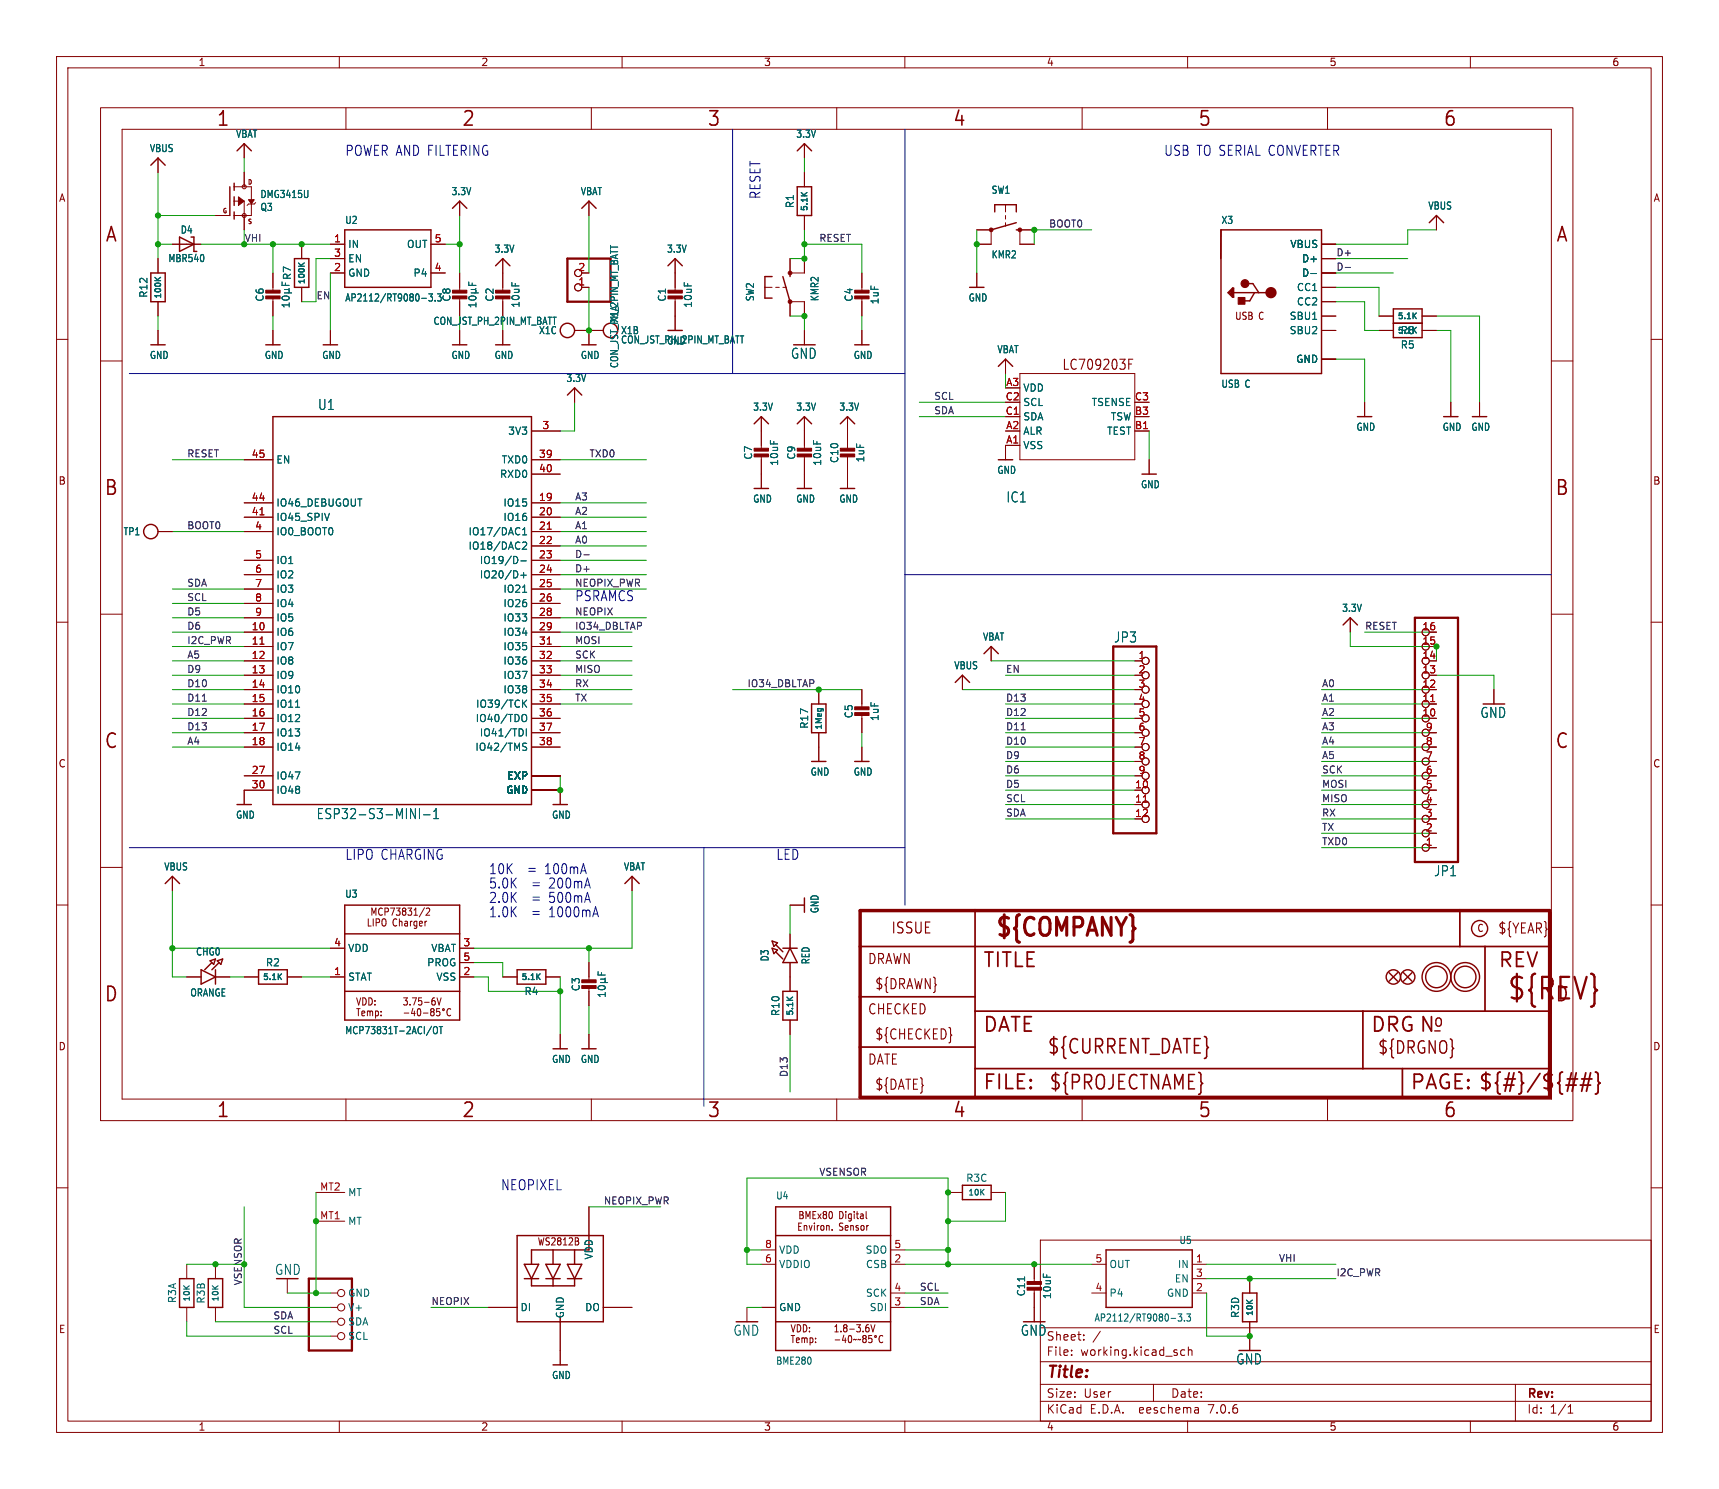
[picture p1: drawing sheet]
<svg xmlns="http://www.w3.org/2000/svg" width="304mm" height="263mm" viewBox="0 0 304 263" stroke-linecap="round" stroke-linejoin="round" font-family="sans-serif">
<defs><g id="words">
<text font-size="5.3" fill="#840000" x="266.4" y="177.3">${REV}</text>
<text font-size="4.4" fill="#840000" x="175.7" y="166.3">${COMPANY}</text>
<g font-size="3.5" fill="#840000">
<text x="38.2" y="22.7">1</text>
<text x="81.6" y="22.7">2</text>
<text x="125" y="22.7">3</text>
<text x="168.4" y="22.7">4</text>
<text x="211.8" y="22.7">5</text>
<text x="255.1" y="22.7">6</text>
<text x="18.5" y="43.1">A</text>
<text x="275" y="43.1">A</text>
<text x="18.3" y="87.9">B</text>
<text x="274.9" y="87.9">B</text>
<text x="18.3" y="132.7">C</text>
<text x="274.9" y="132.7">C</text>
<text x="173.7" y="171.4">TITLE</text>
<text x="264.8" y="171.4">REV</text>
<text x="18.3" y="177.4">D</text>
<text x="274.9" y="177.4">D</text>
<text x="173.7" y="182.9">DATE</text>
<text x="242.3" y="182.9">DRG N</text>
<text x="185.1" y="186.7">${CURRENT_DATE}</text>
<text x="38.2" y="197.9">1</text>
<text x="81.6" y="197.9">2</text>
<text x="125" y="197.9">3</text>
<text x="168.4" y="197.9">4</text>
<text x="173.7" y="193">FILE:</text>
<text x="185.4" y="193">${PROJECTNAME}</text>
<text x="211.8" y="197.9">5</text>
<text x="249.3" y="193">PAGE: ${#}/${##}</text>
<text x="255.1" y="197.9">6</text>
</g>
<g font-size="3" fill="#840000">
<text x="253.4" y="181.9">o</text>
<text x="243.5" y="186.6">${DRGNO}</text>
</g>
<text font-size="2.8" fill="#840000" x="185" y="244.1">Title:</text>
<text font-size="2.7" fill="#840000" x="157.5" y="165.3">ISSUE</text>
<g font-size="2.5" fill="#0000c2">
<text x="61" y="27.7">POWER AND FILTERING</text>
<text x="205.7" y="27.7">USB TO SERIAL CONVERTER</text>
<text x="134.6" y="35.3" transform="rotate(-90 134.6 35.3)">RESET</text>
<text x="101.6" y="106.4">PSRAMCS</text>
<text x="61" y="152.2">LIPO CHARGING</text>
<text x="86.4" y="154.7">10K</text>
<text x="93.4" y="154.7">=</text>
<text x="96.5" y="154.7">100mA</text>
<text x="137.2" y="152.2">LED</text>
<text x="86.4" y="157.2">5.0K</text>
<text x="86.4" y="159.8">2.0K</text>
<text x="94.1" y="157.2">=</text>
<text x="94.1" y="159.8">=</text>
<text x="97.3" y="157.2">200mA</text>
<text x="97.3" y="159.8">500mA</text>
<text x="86.4" y="162.3">1.0K</text>
<text x="94.1" y="162.3">=</text>
<text x="97.3" y="162.3">1000mA</text>
<text x="88.5" y="210.6">NEOPIXEL</text>
</g>
<g font-size="2.5" fill="#006464">
<text x="139.8" y="63.6">GND</text>
<text x="56.1" y="72.7">U1</text>
<text x="177.9" y="89">IC1</text>
<text x="196.9" y="113.8">JP3</text>
<text x="261.7" y="127.1">GND</text>
<text x="55.9" y="145">ESP32-S3-MINI-1</text>
<text x="253.5" y="155.1">JP1</text>
<text x="48.5" y="225.6">GND</text>
<text x="129.6" y="236.4">GND</text>
<text x="180.4" y="236.4">GND</text>
<text x="218.5" y="241.4">GND</text>
</g>
<g font-size="2.5" fill="#840000">
<text x="187.7" y="65.6">LC709203F</text>
<text x="264.8" y="165.3">${YEAR}</text>
<text x="153.4" y="170.7">DRAWN</text>
<text x="153.4" y="179.6">CHECKED</text>
<text x="154.6" y="175.2">${DRAWN}</text>
<text x="154.6" y="184">${CHECKED}</text>
<text x="153.4" y="188.5">DATE</text>
<text x="154.6" y="192.9">${DATE}</text>
</g>
<g font-size="2.1" fill="#840000">
<text x="185" y="239.9">File:</text>
<text x="185" y="237.2">Sheet:</text>
<text x="191" y="239.9">working.kicad_sch</text>
<text x="185" y="250.1">KiCad</text>
<text x="185" y="247.3">Size:</text>
<text x="191.6" y="247.3">User</text>
<text x="192.7" y="250.1">E.D.A.</text>
<text x="201.6" y="250.1">eeschema</text>
<text x="207" y="247.3">Date:</text>
<text x="213.9" y="250.1">7.0.6</text>
<text x="270" y="247.5">Rev:</text>
<text x="270" y="250.1">Id:</text>
<text x="274" y="250.1">1/1</text>
</g>
<g font-size="1.8" fill="#840000">
<text x="35" y="11.9">1</text>
<text x="85" y="11.9">2</text>
<text x="135" y="11.9">3</text>
<text x="185" y="11.9">4</text>
<text x="235" y="11.9">5</text>
<text x="285" y="11.9">6</text>
<text x="10.3" y="35.9">A</text>
<text x="292.3" y="35.9">A</text>
<text x="218.3" y="56.7">USB C</text>
<text x="10.3" y="85.9">B</text>
<text x="292.2" y="85.9">B</text>
<text x="10.3" y="135.9">C</text>
<text x="292.2" y="135.9">C</text>
<text x="64.7" y="164">LIPO Charger</text>
<text x="65.4" y="162.1">MCP73831/2</text>
<text x="261.1" y="165">C</text>
<text x="62.8" y="179.9">Temp:</text>
<text x="62.8" y="178">VDD:</text>
<text x="71.1" y="178">3.75-6V</text>
<text x="10.3" y="185.9">D</text>
<text x="292.2" y="185.9">D</text>
<text x="95" y="220.4">WS2812B</text>
<text x="10.3" y="235.9">E</text>
<text x="139.7" y="237.7">Temp:</text>
<text x="139.7" y="235.8">VDD:</text>
<text x="147.3" y="235.8">1.8-3.6V</text>
<text x="292.3" y="235.9">E</text>
<text x="35" y="253.1">1</text>
<text x="85" y="253.1">2</text>
<text x="135" y="253.1">3</text>
<text x="185" y="253.1">4</text>
<text x="235" y="253.1">5</text>
<text x="285" y="253.1">6</text>
</g>
<g font-size="1.8" fill="#006464">
<text x="26.4" y="27.1">VBUS</text>
<text x="41.6" y="24.6">VBAT</text>
<text x="140.7" y="24.6">3.3V</text>
<text x="45.9" y="35.2">DMG3415U</text>
<text x="79.7" y="34.7">3.3V</text>
<text x="102.6" y="34.7">VBAT</text>
<text x="175.2" y="34.5">SW1</text>
<text x="31.8" y="41.5">D4</text>
<text x="45.9" y="37.5">Q3</text>
<text x="60.9" y="39.8">U2</text>
<text x="140.6" y="36.9" transform="rotate(-90 140.6 36.9)">R1</text>
<text x="215.9" y="39.8">X3</text>
<text x="252.4" y="37.3">VBUS</text>
<text x="29.7" y="46.5">MBR540</text>
<text x="61.5" y="44">IN</text>
<text x="61.5" y="46.6">EN</text>
<text x="71.9" y="44">OUT</text>
<text x="87.3" y="44.9">3.3V</text>
<text x="117.8" y="44.9">3.3V</text>
<text x="175.2" y="45.9">KMR2</text>
<text x="228.1" y="44">VBUS</text>
<text x="230.1" y="46.6">D+</text>
<text x="26.3" y="52.7" transform="rotate(-90 26.3 52.7)">R12</text>
<text x="46.8" y="53.4" transform="rotate(-90 46.8 53.4)">C6</text>
<text x="51.7" y="49.6" transform="rotate(-90 51.7 49.6)">R7</text>
<text x="60.9" y="53.5">AP2112/RT9080-3.3</text>
<text x="61.5" y="49.1">GND</text>
<text x="73" y="49.1">P4</text>
<text x="79.9" y="53.4" transform="rotate(-90 79.9 53.4)">C8</text>
<text x="87.5" y="53.4" transform="rotate(-90 87.5 53.4)">C2</text>
<text x="118" y="53.4" transform="rotate(-90 118 53.4)">C1</text>
<text x="133.5" y="53.4" transform="rotate(-90 133.5 53.4)">SW2</text>
<text x="144.9" y="53.4" transform="rotate(-90 144.9 53.4)">KMR2</text>
<text x="151" y="53.4" transform="rotate(-90 151 53.4)">C4</text>
<text x="155.6" y="53.9" transform="rotate(-90 155.6 53.9)">1uF</text>
<text x="171.2" y="53.5">GND</text>
<text x="229.2" y="51.7">CC1</text>
<text x="230.1" y="49.1">D-</text>
<text x="76.5" y="57.6">CON_JST_PH_2PIN_MT_BATT</text>
<text x="92.1" y="54.5" transform="rotate(-90 92.1 54.5)">10uF</text>
<text x="95.2" y="59.3">X1C</text>
<text x="109.5" y="57.2" transform="rotate(-90 109.5 57.2)">X1A</text>
<text x="109.7" y="59.3">X1B</text>
<text x="122.5" y="54.5" transform="rotate(-90 122.5 54.5)">10uF</text>
<text x="227.9" y="56.7">SBU1</text>
<text x="227.9" y="59.3">SBU2</text>
<text x="229.2" y="54.2">CC2</text>
<text x="247.6" y="59.3">R8</text>
<text x="26.4" y="63.7">GND</text>
<text x="46.7" y="63.7">GND</text>
<text x="56.9" y="63.7">GND</text>
<text x="79.7" y="63.7">GND</text>
<text x="87.3" y="63.7">GND</text>
<text x="102.6" y="63.7">GND</text>
<text x="109.5" y="65.2" transform="rotate(-90 109.5 65.2)">CON_JST_PH_2PIN_MT_BATT</text>
<text x="109.7" y="60.9">CON_JST_PH_2PIN_MT_BATT</text>
<text x="117.8" y="61.1">GND</text>
<text x="150.8" y="63.7">GND</text>
<text x="176.2" y="62.7">VBAT</text>
<text x="229.1" y="64.4">GND</text>
<text x="247.6" y="61.8">R5</text>
<text x="100" y="67.7">3.3V</text>
<text x="180.8" y="69.4">VDD</text>
<text x="180.8" y="72">SCL</text>
<text x="192.9" y="72">TSENSE</text>
<text x="215.9" y="68.7">USB C</text>
<text x="89.8" y="77.1">3V3</text>
<text x="133.1" y="72.8">3.3V</text>
<text x="140.7" y="72.8">3.3V</text>
<text x="148.3" y="72.8">3.3V</text>
<text x="180.8" y="77.1">ALR</text>
<text x="180.8" y="74.5">SDA</text>
<text x="195.7" y="77.1">TEST</text>
<text x="196.3" y="74.5">TSW</text>
<text x="239.7" y="76.4">GND</text>
<text x="255" y="76.4">GND</text>
<text x="260.1" y="76.4">GND</text>
<text x="48.8" y="82.1">EN</text>
<text x="88.6" y="82.1">TXD0</text>
<text x="133.2" y="81.4" transform="rotate(-90 133.2 81.4)">C7</text>
<text x="137.8" y="82.5" transform="rotate(-90 137.8 82.5)">10uF</text>
<text x="140.8" y="81.4" transform="rotate(-90 140.8 81.4)">C9</text>
<text x="145.4" y="82.5" transform="rotate(-90 145.4 82.5)">10uF</text>
<text x="148.4" y="82" transform="rotate(-90 148.4 82)">C10</text>
<text x="153" y="81.9" transform="rotate(-90 153 81.9)">1uF</text>
<text x="176.2" y="84">GND</text>
<text x="180.8" y="79.6">VSS</text>
<text x="48.8" y="89.8">IO46_DEBUGOUT</text>
<text x="88.3" y="84.7">RXD0</text>
<text x="88.9" y="89.8">IO15</text>
<text x="133.1" y="89.1">GND</text>
<text x="140.7" y="89.1">GND</text>
<text x="148.3" y="89.1">GND</text>
<text x="201.6" y="86.5">GND</text>
<text x="21.7" y="94.8">TP1</text>
<text x="48.8" y="94.8">IO0_BOOT0</text>
<text x="48.8" y="92.3">IO45_SPIV</text>
<text x="82.7" y="94.8">IO17/DAC1</text>
<text x="88.9" y="92.3">IO16</text>
<text x="48.8" y="99.9">IO1</text>
<text x="82.7" y="97.4">IO18/DAC2</text>
<text x="84.7" y="99.9">IO19/D-</text>
<text x="48.8" y="102.5">IO2</text>
<text x="48.8" y="105">IO3</text>
<text x="48.8" y="107.5">IO4</text>
<text x="84.7" y="102.5">IO20/D+</text>
<text x="88.9" y="105">IO21</text>
<text x="88.9" y="107.5">IO26</text>
<text x="48.8" y="112.6">IO6</text>
<text x="48.8" y="110.1">IO5</text>
<text x="88.9" y="110.1">IO33</text>
<text x="88.9" y="112.6">IO34</text>
<text x="173.7" y="113.5">VBAT</text>
<text x="237.2" y="108.4">3.3V</text>
<text x="48.8" y="115.2">IO7</text>
<text x="48.8" y="117.7">IO8</text>
<text x="88.9" y="115.2">IO35</text>
<text x="88.9" y="117.7">IO36</text>
<text x="168.6" y="118.5">VBUS</text>
<text x="48.8" y="120.2">IO9</text>
<text x="48.8" y="122.8">IO10</text>
<text x="48.8" y="125.3">IO11</text>
<text x="84.1" y="125.3">IO39/TCK</text>
<text x="88.9" y="120.2">IO37</text>
<text x="88.9" y="122.8">IO38</text>
<text x="48.8" y="127.9">IO12</text>
<text x="48.8" y="130.4">IO13</text>
<text x="84" y="127.9">IO40/TDO</text>
<text x="84.7" y="130.4">IO41/TDI</text>
<text x="143.1" y="128.9" transform="rotate(-90 143.1 128.9)">R17</text>
<text x="151" y="127.1" transform="rotate(-90 151 127.1)">C5</text>
<text x="155.6" y="127.6" transform="rotate(-90 155.6 127.6)">1uF</text>
<text x="48.8" y="132.9">IO14</text>
<text x="84" y="132.9">IO42/TMS</text>
<text x="143.2" y="137.3">GND</text>
<text x="150.8" y="137.3">GND</text>
<text x="48.8" y="138">IO47</text>
<text x="48.8" y="140.6">IO48</text>
<text x="89.4" y="140.6">GND</text>
<text x="89.6" y="138">EXP</text>
<text x="41.6" y="144.9">GND</text>
<text x="97.5" y="144.9">GND</text>
<text x="28.9" y="154.1">VBUS</text>
<text x="110.2" y="154.1">VBAT</text>
<text x="60.9" y="158.9">U3</text>
<text x="144.9" y="161.6" transform="rotate(-90 144.9 161.6)">GND</text>
<text x="34.6" y="169.1">CHG0</text>
<text x="46.9" y="171">R2</text>
<text x="61.5" y="173.6">STAT</text>
<text x="61.5" y="168.5">VDD</text>
<text x="75.4" y="171">PROG</text>
<text x="76.2" y="168.5">VBAT</text>
<text x="77.1" y="173.6">VSS</text>
<text x="136.1" y="170.1" transform="rotate(-90 136.1 170.1)">D3</text>
<text x="143.4" y="170.6" transform="rotate(-90 143.4 170.6)">RED</text>
<text x="33.5" y="176.4">ORANGE</text>
<text x="92.6" y="176.1">R4</text>
<text x="102.7" y="175.4" transform="rotate(-90 102.7 175.4)">C3</text>
<text x="138" y="179.7" transform="rotate(-90 138 179.7)">R10</text>
<text x="60.9" y="183">MCP73831T-2ACI/OT</text>
<text x="97.5" y="188.1">GND</text>
<text x="102.6" y="188.1">GND</text>
<text x="170.7" y="209.1">R3C</text>
<text x="61.5" y="211.7">MT</text>
<text x="137.1" y="212.3">U4</text>
<text x="61.5" y="216.8">MT</text>
<text x="137.7" y="221.8">VDD</text>
<text x="153" y="221.8">SDO</text>
<text x="208.4" y="220.1">U5</text>
<text x="105" y="222.8" transform="rotate(-90 105 222.8)">VDD</text>
<text x="137.7" y="224.4">VDDIO</text>
<text x="153" y="224.4">CSB</text>
<text x="196.1" y="224.4">OUT</text>
<text x="207.6" y="226.9">EN</text>
<text x="208.2" y="224.4">IN</text>
<text x="31.3" y="230.5" transform="rotate(-90 31.3 230.5)">R3A</text>
<text x="36.4" y="230.6" transform="rotate(-90 36.4 230.6)">R3B</text>
<text x="61.5" y="229.5">GND</text>
<text x="61.5" y="232">V+</text>
<text x="91.9" y="232">DI</text>
<text x="99.9" y="233.2" transform="rotate(-90 99.9 233.2)">GND</text>
<text x="103.4" y="232">DO</text>
<text x="137.7" y="232">GND</text>
<text x="153" y="229.5">SCK</text>
<text x="153.7" y="232">SDI</text>
<text x="181.5" y="229.3" transform="rotate(-90 181.5 229.3)">C11</text>
<text x="186" y="229.8" transform="rotate(-90 186 229.8)">10uF</text>
<text x="193.4" y="233.8">AP2112/RT9080-3.3</text>
<text x="196.1" y="229.5">P4</text>
<text x="206.2" y="229.5">GND</text>
<text x="219.3" y="233.1" transform="rotate(-90 219.3 233.1)">R3D</text>
<text x="61.5" y="234.5">SDA</text>
<text x="61.5" y="237.1">SCL</text>
<text x="97.5" y="244">GND</text>
<text x="137.1" y="241.5">BME280</text>
</g>
<g font-size="1.8" fill="#a90000">
<text x="59" y="42.9">1</text>
<text x="59" y="45.5">3</text>
<text x="76.8" y="42.9">5</text>
<text x="59" y="48">2</text>
<text x="76.8" y="48">4</text>
<text x="102.2" y="50.5">1</text>
<text x="102.2" y="48">2</text>
<text x="177.7" y="70.9">C2</text>
<text x="177.8" y="68.3">A3</text>
<text x="200.6" y="70.9">C3</text>
<text x="95.8" y="75.9">3</text>
<text x="177.7" y="73.4">C1</text>
<text x="177.8" y="75.9">A2</text>
<text x="200.6" y="75.9">B1</text>
<text x="200.6" y="73.4">B3</text>
<text x="44.4" y="81">45</text>
<text x="95.2" y="81">39</text>
<text x="95.2" y="83.6">40</text>
<text x="177.8" y="78.5">A1</text>
<text x="44.4" y="88.6">44</text>
<text x="95.2" y="88.6">19</text>
<text x="44.4" y="91.2">41</text>
<text x="45" y="93.7">4</text>
<text x="95.2" y="91.2">20</text>
<text x="95.2" y="93.7">21</text>
<text x="45" y="98.8">5</text>
<text x="45" y="101.3">6</text>
<text x="95.2" y="96.3">22</text>
<text x="95.2" y="98.8">23</text>
<text x="95.2" y="101.3">24</text>
<text x="45" y="103.9">7</text>
<text x="45" y="106.4">8</text>
<text x="95.2" y="103.9">25</text>
<text x="95.2" y="106.4">26</text>
<text x="44.4" y="111.5">10</text>
<text x="45" y="109">9</text>
<text x="95.2" y="109">28</text>
<text x="95.2" y="111.5">29</text>
<text x="251.4" y="111.5">16</text>
<text x="44.4" y="114">11</text>
<text x="44.4" y="116.6">12</text>
<text x="44.4" y="119.1">13</text>
<text x="95.2" y="114">31</text>
<text x="95.2" y="116.6">32</text>
<text x="95.2" y="119.1">33</text>
<text x="201.2" y="116.6">1</text>
<text x="201.2" y="119.1">2</text>
<text x="251.4" y="119.1">13</text>
<text x="251.4" y="116.6">14</text>
<text x="251.4" y="114">15</text>
<text x="44.4" y="121.7">14</text>
<text x="44.4" y="124.2">15</text>
<text x="95.2" y="121.7">34</text>
<text x="95.2" y="124.2">35</text>
<text x="201.2" y="121.7">3</text>
<text x="201.2" y="124.2">4</text>
<text x="251.4" y="124.2">11</text>
<text x="251.4" y="121.7">12</text>
<text x="44.4" y="126.7">16</text>
<text x="44.4" y="129.3">17</text>
<text x="44.4" y="131.8">18</text>
<text x="95.2" y="126.7">36</text>
<text x="95.2" y="129.3">37</text>
<text x="95.2" y="131.8">38</text>
<text x="201.2" y="126.7">5</text>
<text x="201.2" y="129.3">6</text>
<text x="201.2" y="131.8">7</text>
<text x="251.4" y="126.7">10</text>
<text x="252" y="131.8">8</text>
<text x="252" y="129.3">9</text>
<text x="44.4" y="136.9">27</text>
<text x="201.2" y="134.4">8</text>
<text x="201.2" y="136.9">9</text>
<text x="252" y="136.9">6</text>
<text x="252" y="134.4">7</text>
<text x="44.4" y="139.4">30</text>
<text x="200.6" y="139.4">10</text>
<text x="200.6" y="142">11</text>
<text x="252" y="142">4</text>
<text x="252" y="139.4">5</text>
<text x="200.6" y="144.5">12</text>
<text x="252" y="149.6">1</text>
<text x="252" y="147.1">2</text>
<text x="252" y="144.5">3</text>
<text x="59" y="167.4">4</text>
<text x="81.8" y="167.4">3</text>
<text x="59" y="172.5">1</text>
<text x="81.8" y="172.5">2</text>
<text x="81.8" y="169.9">5</text>
<text x="56.5" y="210.6">MT2</text>
<text x="56.5" y="215.6">MT1</text>
<text x="135.2" y="220.7">8</text>
<text x="158" y="220.7">5</text>
<text x="135.2" y="223.3">6</text>
<text x="158" y="223.3">2</text>
<text x="193.6" y="223.3">5</text>
<text x="211.4" y="223.3">1</text>
<text x="211.4" y="225.8">3</text>
<text x="158" y="230.9">3</text>
<text x="158" y="228.3">4</text>
<text x="193.6" y="228.3">4</text>
<text x="211.4" y="228.3">2</text>
</g>
<g font-size="1.7" fill="#0f0f0f">
<text x="185.4" y="40.3">BOOT0</text>
<text x="43.2" y="42.8">VHI</text>
<text x="144.8" y="42.8">RESET</text>
<text x="236.2" y="45.4">D+</text>
<text x="236.2" y="47.9">D-</text>
<text x="55.9" y="53">EN</text>
<text x="165.1" y="70.8">SCL</text>
<text x="165.1" y="73.3">SDA</text>
<text x="33" y="80.9">RESET</text>
<text x="104.1" y="80.9">TXD0</text>
<text x="101.6" y="88.6">A3</text>
<text x="33" y="93.6">BOOT0</text>
<text x="101.6" y="93.6">A1</text>
<text x="101.6" y="91.1">A2</text>
<text x="101.6" y="101.3">D+</text>
<text x="101.6" y="96.2">A0</text>
<text x="101.6" y="98.7">D-</text>
<text x="33" y="103.8">SDA</text>
<text x="33" y="106.3">SCL</text>
<text x="33" y="114">I2C_PWR</text>
<text x="33" y="111.4">D6</text>
<text x="33" y="108.9">D5</text>
<text x="101.6" y="111.4">IO34_DBLTAP</text>
<text x="101.6" y="108.9">NEOPIX</text>
<text x="101.6" y="114">MOSI</text>
<text x="241.3" y="111.4">RESET</text>
<text x="33" y="116.5">A5</text>
<text x="33" y="119">D9</text>
<text x="101.6" y="116.5">SCK</text>
<text x="101.6" y="119">MISO</text>
<text x="177.8" y="119">EN</text>
<text x="33" y="121.6">D10</text>
<text x="33" y="124.1">D11</text>
<text x="101.6" y="121.6">RX</text>
<text x="101.6" y="124.1">TX</text>
<text x="132.1" y="121.6">IO34_DBLTAP</text>
<text x="177.8" y="124.1">D13</text>
<text x="233.7" y="121.6">A0</text>
<text x="233.7" y="124.1">A1</text>
<text x="33" y="129.2">D13</text>
<text x="33" y="131.7">A4</text>
<text x="33" y="126.7">D12</text>
<text x="177.8" y="126.7">D12</text>
<text x="177.8" y="131.7">D10</text>
<text x="177.8" y="129.2">D11</text>
<text x="233.7" y="131.7">A4</text>
<text x="233.7" y="129.2">A3</text>
<text x="233.7" y="126.7">A2</text>
<text x="177.8" y="136.8">D6</text>
<text x="177.8" y="134.3">D9</text>
<text x="233.7" y="134.3">A5</text>
<text x="233.7" y="136.8">SCK</text>
<text x="177.8" y="139.4">D5</text>
<text x="177.8" y="141.9">SCL</text>
<text x="233.7" y="141.9">MISO</text>
<text x="233.7" y="139.4">MOSI</text>
<text x="177.8" y="144.4">SDA</text>
<text x="233.7" y="147">TX</text>
<text x="233.7" y="144.4">RX</text>
<text x="233.7" y="149.5">TXD0</text>
<text x="139.4" y="190.5" transform="rotate(-90 139.4 190.5)">D13</text>
<text x="144.8" y="207.9">VSENSOR</text>
<text x="106.7" y="213">NEOPIX_PWR</text>
<text x="42.8" y="227.3" transform="rotate(-90 42.8 227.3)">VSENSOR</text>
<text x="226.1" y="223.2">VHI</text>
<text x="236.2" y="225.7">I2C_PWR</text>
<text x="48.3" y="233.3">SDA</text>
<text x="76.2" y="230.8">NEOPIX</text>
<text x="162.6" y="230.8">SDA</text>
<text x="162.6" y="228.3">SCL</text>
<text x="48.3" y="235.9">SCL</text>
</g>
<text font-size="1.7" fill="#0000c2" x="101.6" y="103.8">NEOPIX_PWR</text>
<g font-size="1.4" fill="#006464">
<text x="143.1" y="37.5" transform="rotate(-90 143.1 37.5)">5.1K</text>
<text x="28.8" y="53" transform="rotate(-90 28.8 53)">100K</text>
<text x="54.2" y="50.4" transform="rotate(-90 54.2 50.4)">100K</text>
<text x="247" y="59.2">5.1K</text>
<text x="247" y="56.7">5.1K</text>
<text x="145.6" y="129.2" transform="rotate(-90 145.6 129.2)">1Meg</text>
<text x="46.3" y="173.5">5.1K</text>
<text x="92.1" y="173.5">5.1K</text>
<text x="140.5" y="179.7" transform="rotate(-90 140.5 179.7)">5.1K</text>
<text x="171" y="211.6">10K</text>
<text x="33.8" y="230.3" transform="rotate(-90 33.8 230.3)">10K</text>
<text x="38.9" y="230.3" transform="rotate(-90 38.9 230.3)">10K</text>
<text x="221.8" y="232.8" transform="rotate(-90 221.8 232.8)">10K</text>
</g>
<g font-size="1.1" fill="#840000">
<text x="43.7" y="32.8">D</text>
<text x="39.3" y="37.9">G</text>
<text x="43.7" y="39.8">S</text>
</g>
</g></defs>
<g fill="none" stroke="#840000" stroke-width=".18">
<path d="M10 10h284v243.2h-284zM12 12h280v239.2h-280zM17.8 19.1h260.3v179h-260.3zM60 10v2M61.2 19.1v3.8M104.6 19.1v3.8M110 10v2M148 19.1v3.8M160 10v2M191.3 19.1v3.8M210 10v2M234.7 19.1v3.8"/>
<path d="M260 10v2M21.6 22.9h252.7v171.4h-252.7zM27.9 27.9v2.6M38.1 38.1h2.5M41.4 33h3v5.1h-3M41.4 35.6h1.8v5M43.2 25.4v2.5M43.2 30.5v2.5M45.2 35.8l-.2 .3h-1.1l-.2 .2M81.3 35.6v2.5M104.1 35.6v2.5M142.2 25.4v2.5"/>
<path d="M142.2 30.5v2.5M142.2 38.1v2.5M177.8 36.2v1.3M177.8 38.1v.6M177.8 39.4v.6M254 38.1v2.5M10 60h2M27.9 45.7v2.6M27.9 53.3v2.6M27.9 58.4v2.6M30.5 43.2h5.1M48.3 48.3v3.3"/>
<path d="M48.3 52.6v3.3M48.3 58.4v2.6M53.3 43.2v2.5M53.3 50.8v2.5M58.4 48.3h2.6M58.4 58.4v2.6M58.4 43.2h2.6M58.4 45.7h2.6M76.2 48.3h2.5M76.2 43.2h2.5M81.3 48.3v3.3M81.3 52.6v3.3"/>
<path d="M81.3 58.4v2.6M88.9 45.7v5.9M88.9 52.6v3.3M88.9 58.4v2.6M101.6 58.4h5.1M102.9 50.8h1.2M102.9 48.3h1.2M104.1 58.4v2.6M119.4 45.7v5.9M119.4 52.6v5.8M135.3 50.8h1.2M137.2 50.8h.6"/>
<path d="M138.4 50.8h.7M139.7 55.9v-2.6h2.5v2.6M139.7 45.7v2.6h2.5v-2.6M142.2 58.4v2.6M152.4 48.3v3.3M152.4 52.6v3.3M152.4 58.4v2.6M172.7 40.6h2.6v2.6h-2.6M172.7 48.3v2.5M182.9 40.6h-2.6v2.6h2.6M233.7 58.4h2.5M233.7 53.3h2.5"/>
<path d="M233.7 50.8h2.5M233.7 48.3h2.5M233.7 43.2h2.5M233.7 45.7h2.5M233.7 55.9h2.5M243.8 58.4h2.6M243.8 55.9h2.6M251.5 58.4h2.5M251.5 55.9h2.5M292 60h2M17.8 63.8h3.8M94 76.2h5.1"/>
<path d="M101.6 68.6v2.5M134.6 73.7v5.8M142.2 73.7v5.8M149.9 73.7v5.8M177.8 73.7h2.5M177.8 63.5v2.5M180.3 66h20.4v15.3h-20.4zM180.3 78.7h-2.5v2.6M200.7 76.2h2.5M233.7 63.5h2.5M241.3 71.1v2.6M256.5 71.1v2.6"/>
<path d="M261.6 71.1v2.6M274.3 63.8h3.8M27.9 94h2.6M43.2 94h5.1M43.2 88.9h5.1M43.2 91.4h5.1M43.2 99.1h5.1M43.2 81.3h5.1M94 94h5.1M94 88.9h5.1M94 91.4h5.1M94 96.5h5.1"/>
<path d="M94 99.1h5.1M94 81.3h5.1M94 83.8h5.1M134.6 80.5v5.9M142.2 80.5v5.9M149.9 80.5v5.9M203.2 81.3v2.5M10 110h2M17.8 108.6h3.8M43.2 111.8h5.1M43.2 114.3h5.1M43.2 116.8h5.1"/>
<path d="M43.2 119.4h5.1M43.2 101.6h5.1M43.2 104.1h5.1M43.2 106.7h5.1M43.2 109.2h5.1M94 111.8h5.1M94 114.3h5.1M94 116.8h5.1M94 119.4h5.1M94 101.6h5.1M94 104.1h5.1M94 106.7h5.1"/>
<path d="M94 109.2h5.1M170.2 119.4v2.5M175.3 114.3v2.5M200.7 116.8h1.2M238.8 109.2v2.6M252.7 111.8h1.3M252.7 114.3h1.3M252.7 116.8h1.3M252.7 119.4h1.3M274.3 108.6h3.8M292 110h2M43.2 121.9h5.1"/>
<path d="M43.2 124.5h5.1M43.2 127h5.1M43.2 129.5h5.1M43.2 132.1h5.1M43.2 137.2h5.1M48.3 139.7h-5.1v2.5M94 139.7h5.1v2.5M94 121.9h5.1M94 124.5h5.1M94 127h5.1M94 129.5h5.1M94 132.1h5.1"/>
<path d="M94 137.2h5.1M144.8 121.9v2.6M144.8 129.5v5.1M152.4 121.9v3.3M152.4 126.2v3.3M152.4 132.1v2.5M200.7 121.9h1.2M200.7 127h1.2M200.7 129.5h1.2M200.7 132.1h1.2M200.7 137.2h1.2M200.7 134.6h1.2"/>
<path d="M252.7 139.7h1.3M252.7 121.9h1.3M252.7 124.5h1.3M252.7 127h1.3M252.7 129.5h1.3M252.7 132.1h1.3M252.7 137.2h1.3M252.7 134.6h1.3M264.2 121.9v2.6M10 160h2M17.8 153.4h3.8M30.5 154.9v2.6"/>
<path d="M111.8 154.9v2.6M252.7 149.9h1.3M252.7 147.3h1.3M252.7 144.8h1.3M252.7 142.2h1.3M274.3 153.4h3.8M292 160h2M33 172.7h2.6M38.1 172.7h2.5M43.2 172.7h2.5M50.8 172.7h2.5M58.4 172.7h2.6"/>
<path d="M58.4 167.6h2.6M71.5 179.1h.8M73 178.3l-.2 .9h.6M73.3 178.7v.9M73.8 178.6v.5l.2 .5 .4-.3v-.7M74.9 179.1h.8M75.1 160.5l-1 1.6M75.4 160.7l.4-.2 .2 .4-.7 .9h.7M76.1 178.6l.3 .3M76.4 178.9l-.3 .2 .1 .4 .2 .1 .3-.1 .1-.2-.1-.3-.1-.1M76.4 178.9h.2M76.8 178.6l-.2 .3"/>
<path d="M76.9 177v.6M77.3 176.4l.3 1.3 .4-1.3M77.7 178.3h-.5v.6l.1-.1 .4 .1v.6l-.1 .1-.4-.1M79.7 178.4h-.1a.62 .62 0 0 0-.6 .5 .62 .62 0 0 0 .4 .7l.3-.1M81.3 172.7h2.5M81.3 167.6h2.5M81.3 170.2h2.5M88.9 172.7h2.5M96.5 172.7h2.6M104.1 170.2v3.3M104.1 174.5v3.3M139.7 165.1v2.5"/>
<path d="M139.7 170.2v5.1M139.7 160h2.5M61.2 194.3v3.8M99.1 182.9v2.5M104.1 182.9v2.5M104.6 194.3v3.8M139.7 180.3v2.6M148 194.3v3.8M191.3 194.3v3.8M234.7 194.3v3.8M10 210h2M55.9 210.8h5.1"/>
<path d="M55.9 215.9h5.1M102.3 219.6v.4M104.1 213.4v5M141.2 216.8h.4M141.4 214.2h.4l.2 .2-.2 .4 .2 .1 .1 .3-.3 .3h-.4zM141.4 214.8h.4M141.7 216.2h-.5v1.3h.5M142.2 216.7v.8M142.2 216.8l.2-.1h.2l.1 .8M142.5 215.5v-1.3l.4 .9 .3-.9v1.3M143.1 216.7l.2 .8 .3-.8M143.7 214.8h.4"/>
<path d="M144 216.2v.2M144 216.7v.8M144.3 214.2h-.6v1.3h.6M144.5 216.7v.8M144.6 214.6l.6 .9M144.8 216.7l-.3 .2M145.2 214.6l-.6 .9M145.2 216.7h.3l.2 .2v.4l-.2 .2-.3-.1-.1-.1zM145.8 214.7l-.3 .3 .1 .3 .2 .2 .3-.1 .1-.2-.1-.3-.1-.2M145.8 214.7l-.3-.2 .3-.3h.2l.2 .2-.2 .3M145.8 214.7h.2M146.2 216.7v.8"/>
<path d="M146.2 216.8l.1-.1h.3v.8M146.7 214.2h.1a.72 .72 0 0 1 0 1.3 .94 .94 0 0 1-.1-1.3zM147.1 217.4v.1M148.5 214.2a.64 .64 0 0 1 .6 .6 .64 .64 0 0 1-.6 .7zM149 216.3l-.4-.1-.1 .2v.3l.4 .3 .1 .3-.2 .2-.4-.1M149.5 217.1l.5-.1-.1-.3h-.3l-.1 .1v.6h.4M149.6 214.2v.1M149.6 214.6v.9M150.4 216.8l.2-.1h.2l.1 .8M150.4 216.7v.8M150.5 214.7l-.3-.1-.2 .3 .1 .5h.4M150.5 214.6v1l-.2 .3-.2-.1"/>
<path d="M151 214.2v.1M151 214.6v.9M151.4 214.6h.4M151.6 214.2v1.1l.2 .2M151.8 216.7h-.3l-.1 .1v.2l.4 .1v.3h-.4M152.2 214.7h.4v.8M152.3 216.7h.3l.2 .2v.4l-.2 .2-.3-.1-.1-.1zM152.6 214.9l-.3 .1-.2 .2 .2 .3 .3-.1M153.2 214.2v1.1l.1 .2M153.3 216.7v.8M153.6 216.7l-.3 .2M167.6 210.8h2.6"/>
<path d="M175.3 210.8h2.5M184 219.2h108v32h-108zM292 210h2M33 223.5v2.6M33 231.1v2.6M38.1 223.5v2.6M38.1 231.1v2.6M50.8 226.1v2.5M58.4 228.6h1.3M58.4 231.1h1.3M58.4 233.7h1.3M58.4 236.2h1.3"/>
<path d="M86.4 231.1h5M99.1 233.7v7.6M106.7 231.1h5.1M132.1 231.1v2.6M134.6 223.5h2.6M134.6 231.1h2.6M134.6 221h2.6M147.7 236.9h.8M149.2 236l-.2 1h.6M149.5 236.5v.9M150 236.3v.6l.2 .5 .4-.3v-.8M151.4 236.8l-.5 .1"/>
<path d="M152.2 236.8l-.5 .1M152.6 236.3l.2 .3M152.8 236.6l-.2 .3v.2l.2 .3 .3-.1 .1-.2v-.2l-.2-.3M152.8 236.6h.2M153.2 236.3l-.2 .3M153.4 234.2h.2M153.5 234.7l.2 .2v.3l-.2 .3M154 234.2l.4 1.3 .3-1.3M154.1 236.1h-.5v.6l.1-.1h.4v.7l-.1 .1-.4-.1M156.1 236.2a.62 .62 0 0 0-.7 .5 .62 .62 0 0 0 .4 .7l.3-.1M157.5 223.5h2.5M157.5 228.6h2.5"/>
<path d="M157.5 231.1h2.5M157.5 221h2.5M182.9 223.5v3.3M182.9 227.8v5.9M184 234.7h108M189.5 239.5v.1M189.5 238.7v.1M191.6 236.8v.1M191.6 236v.1M193 223.5h2.6M193 228.6h2.6M194.6 235.4l-1.3 1.9"/>
<path d="M209.5 238.7l-.4-.1-.3 .3v.4l.1 .3h.6M210.1 238.8l.2-.2 .4 .1 .1 .9M210.1 238.1v1.5M210.8 223.5h2.6M210.8 228.6h2.6M210.8 226.1h2.6M221 226.1v2.5M221 233.7v5.1M60 251.2v2M110 251.2v2M160 251.2v2M184 247.7h108"/>
<path d="M184 244.7h108M184 240.7h108M204 244.7v3M210 251.2v2M211.8 248.9l.1 .9M211.9 249.8h-.1M211.9 249.2l-.1 .1M260 251.2v2M268 244.7v6.5M277.3 249.8h.8M277.3 248.8l.4-.5v1.5"/>
<circle cx="43.2" cy="38.1" r=".36"/>
<circle cx="43.2" cy="33" r=".36"/>
<circle cx="102.2" cy="50.8" r=".63"/>
<circle cx="102.2" cy="48.3" r=".63"/>
<circle cx="202.6" cy="116.8" r=".63"/>
<circle cx="202.6" cy="119.4" r=".63"/>
<circle cx="252.1" cy="114.3" r=".63"/>
<circle cx="252.1" cy="119.4" r=".63"/>
<circle cx="252.1" cy="116.8" r=".63"/>
<circle cx="252.1" cy="111.8" r=".63"/>
<circle cx="202.6" cy="124.5" r=".63"/>
<circle cx="202.6" cy="132.1" r=".63"/>
<circle cx="202.6" cy="134.6" r=".63"/>
<circle cx="202.6" cy="127" r=".63"/>
<circle cx="202.6" cy="121.9" r=".63"/>
<circle cx="202.6" cy="139.7" r=".63"/>
<circle cx="202.6" cy="129.5" r=".63"/>
<circle cx="202.6" cy="137.2" r=".63"/>
<circle cx="252.1" cy="139.7" r=".63"/>
<circle cx="252.1" cy="132.1" r=".63"/>
<circle cx="252.1" cy="134.6" r=".63"/>
<circle cx="252.1" cy="129.5" r=".63"/>
<circle cx="252.1" cy="137.2" r=".63"/>
<circle cx="252.1" cy="124.5" r=".63"/>
<circle cx="252.1" cy="127" r=".63"/>
<circle cx="252.1" cy="121.9" r=".63"/>
<circle cx="202.6" cy="142.2" r=".63"/>
<circle cx="202.6" cy="144.8" r=".63"/>
<circle cx="252.1" cy="142.2" r=".63"/>
<circle cx="252.1" cy="147.3" r=".63"/>
<circle cx="252.1" cy="149.9" r=".63"/>
<circle cx="252.1" cy="144.8" r=".63"/>
<circle cx="78.4" cy="178.5" r=".17"/>
<circle cx="60.3" cy="236.2" r=".63"/>
<circle cx="60.3" cy="233.7" r=".63"/>
<circle cx="60.3" cy="228.6" r=".63"/>
<circle cx="60.3" cy="231.1" r=".63"/>
<circle cx="154.8" cy="236.3" r=".17"/>
</g>
<g fill="none" stroke="#840000" stroke-width=".25">
<path d="M26.7 29.2l1.2-1.3 1.3 1.3M40.6 33v5.1M41.4 32.4v1.3M41.4 34.8v1.5M41.4 37.5v1.2M41.9 26.7l1.3-1.3 1.2 1.3M80 36.8l1.3-1.2 1.2 1.2M102.9 36.8l1.2-1.2 1.3 1.2M141 33h2.5v5.1h-2.5zM141 26.7l1.2-1.3 1.3 1.3M175.9 37.5v-1.3h3.8v1.3M179.7 39.4l-4.4 1.2"/>
<path d="M252.7 39.4l1.3-1.3 1.3 1.3M26.7 48.3h2.5v5h-2.5zM31.7 41.9l2.6 1.3-2.6 1.3zM34.3 41.9v2.6h.5M52.1 45.7h2.5v5.1h-2.5zM61 40.6h15.2v10.2h-15.2zM87.6 47l1.3-1.3 1.3 1.3M118.1 47l1.3-1.3 1.2 1.3M118.1 58.4h2.5M136.5 48.9h-1.2v3.8h1.2M138.4 48.9l1.3 4.4M139.7 48.3v.6"/>
<path d="M171.4 50.8h2.6M179.7 40.6h.6M215.9 40.6h17.8v25.4h-17.8zM215.9 40.6v5.1M217.3 51.7l.4-.4v.8l-.2-.2v-.2M217.9 50.9h.2v1.6h-.2l-.8-.8zM217.9 50.9v1.4M218.1 51.7h6.6M220.5 50.1h1l1.1 1.6M221.8 51.7l-.8 1.5h-1.2M246.4 54.6h5.1v5.1h-5.1zM246.4 57.2h5.1"/>
<path d="M26.7 61h2.5M47 61h2.5M48.3 73.7h45.7v68.5h-45.7zM57.1 61h2.6M80 61h2.5M87.6 61h2.6M100.3 69.9l1.3-1.3 1.3 1.3M102.9 61h2.5M133.3 74.9l1.3-1.2 1.3 1.2M141 74.9l1.2-1.2 1.3 1.2M148.6 74.9l1.3-1.2 1.2 1.2M151.1 61h2.6"/>
<path d="M176.5 64.8l1.3-1.3 1.3 1.3M240 73.7h2.6M255.3 73.7h2.5M260.3 73.7h2.6M133.3 86.4h2.6M141 86.4h2.5M148.6 86.4h2.5M176.5 81.3h2.6M201.9 83.8h2.6M174 115.6l1.3-1.3 1.2 1.3M237.5 110.5l1.3-1.3 1.2 1.3M143.5 124.5h2.5v5h-2.5z"/>
<path d="M143.5 134.6h2.5M151.1 134.6h2.6M168.9 120.7l1.3-1.3 1.2 1.3M29.2 156.2l1.3-1.3 1.2 1.3M41.9 142.2h2.5M97.8 142.2h2.5M110.5 156.2l1.3-1.3 1.2 1.3M142.2 158.8v2.5M35.6 171.5l2.5 1.2-2.5 1.3zM37.1 169.9l1-.4-.3 1zM37.5 170.2l-1.3 1.3M38.1 171.5v2.5"/>
<path d="M38.4 169.9l1-.4-.3 1zM38.7 170.2l-1.2 1.3M45.7 171.5h5.1v2.5h-5.1zM61 160h20.3v20.3h-20.3zM61 175.3h20.3M61 165.1h20.3M91.4 171.5h5.1v2.5h-5.1zM136.5 167.6l1 .4-.7 .6zM136.5 166.4l1 .3-.7 .6zM137.2 168.3l1.2 1.2M137.2 167l1.2 1.3M138.4 175.3h2.6v5h-2.6z"/>
<path d="M138.4 167.6h2.6M139.7 167.6l1.3 2.6h-2.6zM245.6 172l1.5 1.5M247.1 172l-1.5 1.5M248.2 172l1.5 1.5M249.7 172l-1.5 1.5M97.8 185.4h2.5M102.9 185.4h2.5M91.4 218.4h15.3v15.3h-15.3zM104.1 218.4v2.6h-10.1v2.5M137.2 213.4h20.3v25.4h-20.3zM137.2 218.4h20.3"/>
<path d="M170.2 209.6h5.1v2.5h-5.1zM31.7 226.1h2.6v5h-2.6zM36.8 226.1h2.6v5h-2.6zM92.7 226.1h2.5M92.7 223.5h2.5l-1.2 2.6zM94 226.1v1.2h7.6v-1.2M96.5 226.1h2.6M96.5 223.5h2.6l-1.3 2.6zM97.8 221v2.5M97.8 226.1v1.2M100.3 226.1h2.6M100.3 223.5h2.6l-1.3 2.6z"/>
<path d="M101.6 221v2.5M137.2 233.7h20.3M195.6 221h15.2v10.1h-15.2zM219.7 228.6h2.5v5.1h-2.5zM97.8 241.3h2.5"/>
<circle cx="100.3" cy="58.4" r="1.27"/>
<circle cx="107.9" cy="58.4" r="1.27"/>
<circle cx="26.7" cy="94" r="1.27"/>
<circle cx="246.4" cy="172.7" r="1.27"/>
<circle cx="248.9" cy="172.7" r="1.27"/>
<circle cx="254" cy="172.7" r="2.54"/>
<circle cx="254" cy="172.7" r="1.9"/>
<circle cx="259.1" cy="172.7" r="2.54"/>
<circle cx="259.1" cy="172.7" r="1.9"/>
<circle cx="261.6" cy="164.2" r="1.42"/>
</g>
<g fill="none" stroke="#006464" stroke-width=".18">
<path d="M54.4 33.7l-.1 1.2M49.9 49.9v.6h1.2M49.9 52.5a.75 .75 0 0 1 1.2 .3 .72 .72 0 0 1-1.2-.2zM50.3 51.8h1.3M50.3 51.2h.7M50.5 50v.5M51 51.2l.1 .2v.2l-.1 .2M51.1 53.5v.8M51.1 53.9h-1.2l.3 .4M51.1 51l-.1 .2M74.6 52.7h.8M75.8 52h.7l-.4 .4 .3 .2v.5l-.1 .1-.5-.1"/>
<path d="M76.9 53.1v.1M77.3 52h.7l-.3 .4 .3 .2M77.3 53.1l.2 .1 .5-.1M82.9 49.9v.6h1.3M83 52.5a.75 .75 0 0 1 1.2 .3 .72 .72 0 0 1-1.3-.2zM83.3 51.8h1.3M83.3 51.2h.7M83.5 50v.5M84 51.2l.2 .2v.2l-.2 .2M84.2 53.9h-1.3l.4 .4M84.2 53.5v.8M84.2 51l-.2 .2"/>
<path d="M231.8 48.4h1M58.2 90.7l-.4 1.3M91.4 98.6l.2 .3-.2 .6M92.1 99.2h1M92.4 94.6h.7M92.4 93.7l.4-.4v1.3M92.4 96l.5-.2 .2 .4-.8 .9h.8M92.1 101.7h1M92.4 104.7h.7M92.6 101.2v1M52.3 125h.7M92.3 128.9l.2 .5-.2 .7"/>
<path d="M92.5 131.9l.5 .2 .1 .3-.2 .3-.5-.1M92.5 131.5h.6M92.6 126.3a.43 .43 0 0 1 .5 .4v.5a.43 .43 0 0 1-.5 .4M92.6 124.3l.5 .7M93.1 128.8v1.3M93.1 123.8l-.7 .7M72.6 143l.9 1.7v-1.7M74.2 143v1.7M74.9 144.1h1.1M76.7 144.7h.9M76.7 143.5l.4-.5v1.7M105.7 171.8v.6h1.3"/>
<path d="M105.9 174.4a.69 .69 0 0 1 1.1 .3 .72 .72 0 0 1-1.3-.1zM106.2 173.7h1.2M106.2 173.1h.6M106.4 172v.4M106.8 173.1l.2 .2v.2l-.2 .2M107 175.5v.7M107 175.8h-1.3l.4 .4M107 172.9l-.2 .2M76.3 181.4l-.9 1.7M76.8 181.6l.3-.1 .2 .2v.6l-.2 .5-.4-.2-.1-.7zM77.7 181.5h.6M78 181.5v1.3"/>
<path d="M181.2 225.7v.8M207.1 233.1h.8M208.3 232.3h.7l-.4 .5 .3 .1v.5l-.1 .2-.5-.2M209.4 233.4v.2M209.9 232.3h.6l-.3 .5 .3 .1v.5l-.2 .2-.4-.2"/>
</g>
<g fill="#840000" stroke="#840000" stroke-width=".18">
<path d="M87.6 52.3h2.6v.5h-2.6z"/>
<path d="M87.6 51.3h2.6v.5h-2.6z"/>
<path d="M42.2 34.8l1 .8-1 .7z"/>
<path d="M43.9 35.3h1.1l-.6 .8z"/>
<path d="M118.1 52.3h2.5v.5h-2.5z"/>
<path d="M118.1 51.3h2.5v.5h-2.5z"/>
<path d="M151.1 52.3h2.6v.5h-2.6z"/>
<path d="M151.1 51.3h2.6v.5h-2.6z"/>
<path d="M181.6 227.6h2.5v.5h-2.5z"/>
<path d="M181.6 226.6h2.5v.5h-2.5z"/>
<path d="M47 52.3h2.5v.5h-2.5z"/>
<path d="M47 51.3h2.5v.5h-2.5z"/>
<path d="M80 52.3h2.5v.5h-2.5z"/>
<path d="M80 51.3h2.5v.5h-2.5z"/>
<path d="M102.9 174.2h2.5v.6h-2.5z"/>
<path d="M102.9 173.2h2.5v.5h-2.5z"/>
<path d="M218.9 52.6h1.2v1.2h-1.2z"/>
<path d="M151.1 126h2.6v.5h-2.6z"/>
<path d="M151.1 125h2.6v.5h-2.6z"/>
<path d="M141 80.3h2.5v.5h-2.5z"/>
<path d="M141 79.2h2.5v.6h-2.5z"/>
<path d="M148.6 80.3h2.5v.5h-2.5z"/>
<path d="M148.6 79.2h2.5v.6h-2.5z"/>
<path d="M133.3 80.3h2.6v.5h-2.6z"/>
<path d="M133.3 79.2h2.6v.6h-2.6z"/>
<circle cx="139.7" cy="53.3" r=".33"/>
<circle cx="139.7" cy="48.3" r=".33"/>
<circle cx="220.1" cy="50.1" r=".7"/>
<circle cx="175.3" cy="40.6" r=".33"/>
<circle cx="180.3" cy="40.6" r=".33"/>
</g>
<path d="M46 91h.7M96.8 93.6h.7M46 113.9h.7M96.8 113.9h.7M253 124h.7M202.2 141.8h.7" fill="none" stroke="#a90000" stroke-width=".18"/>
<path d="M100.3 45.7h7.6v7.6h-7.6zM196.8 114.3h7.7v33h-7.7zM250.2 109.2h7.6v43.2h-7.6zM54.6 226.1h7.6v12.7h-7.6z" fill="none" stroke="#840000" stroke-width=".41"/>
<path d="M199.6 64.4h.5M200.3 63.5h-.7v1.8M168.2 182.9l.1 .1-.1 .1" fill="none" stroke="#840000" stroke-width=".19"/>
<path d="M27.4 49l.6 .6M28.4 49l-.6 .5M52.8 46.5l.6 .6M53.8 46.5l-.6 .4" fill="none" stroke="#006464" stroke-width=".2"/>
<path d="M152.1 161h121.9v33h-121.9z" fill="none" stroke="#840000" stroke-width=".61"/>
<path d="M152.1 176.2h20.3M152.1 167.3h121.9M172.4 161v33M172.4 178.8h101.6M241 178.8v10.1M258.1 161v6.3M262.6 167.3v11.5M152.1 185.1h20.3M172.4 188.9h101.6M248 188.9v5.1" fill="none" stroke="#840000" stroke-width=".3"/>
<path d="M276.9 191.8h1.8M277.1 190.8h1.9M278.7 189.7l-.7 3.2M279.4 191.8h1.9M279.7 190.8h1.8M280.4 189.7l-.7 3.2M281.3 189.7l-.8 3.2M282.1 189.5l.4 .2 .1 .2v1.2l.3 .4-.3 .3v1.2l-.1 .3-.4 .1" fill="none" stroke="#840000" stroke-width=".32"/>
<circle cx="224.7" cy="51.7" r=".5" fill="none" stroke="#840000" stroke-width="1"/>
<path d="M237.9 47.3h.9M103.2 98.1h1M35.8 124h.7M180.6 129h.7" fill="none" stroke="#0f0f0f" stroke-width=".18"/>
<path d="M129.5 22.9v43.1M160 22.9v137.1M22.9 66h137.1M160 101.6h114.3M22.9 149.9h137.1M124.5 149.9v45.7" fill="none" stroke="#0000c2" stroke-width=".18"/>
<g fill="none" stroke="#009600" stroke-width=".18">
<path d="M27.9 30.5v15.2M27.9 38.1h10.2M43.2 27.9v2.6M81.3 38.1v10.2M104.1 38.1v10.2M142.2 27.9v2.6M27.9 43.2h2.6M27.9 55.9v2.5M35.6 43.2h22.8M43.2 40.6v2.6M48.3 43.2v5.1M48.3 55.9v2.5"/>
<path d="M58.4 45.7h-2.5v7.6h-2.6M58.4 48.3v10.1M78.7 43.2h2.6M104.1 50.8v7.6M139.7 55.9h2.5v2.5M142.2 43.2h10.2v5.1M142.2 40.6v5.1h-2.5M152.4 55.9v2.5M172.7 40.6v7.7M193 40.6h-10.1v2.6M236.2 53.3h5.1v5.1h2.5M236.2 45.7h12.7"/>
<path d="M236.2 50.8h7.6v5.1M236.2 48.3h10.2M254 58.4h2.5v12.7M254 55.9h7.6v15.2M254 40.6h-5.1v2.6h-12.7M101.6 71.1v5.1h-2.5M162.6 73.7h15.2M162.6 71.1h15.2M177.8 66v2.6M203.2 76.2v5.1M236.2 63.5h5.1v7.6M30.5 94h12.7"/>
<path d="M30.5 81.3h12.7M99.1 94h15.2M99.1 81.3h15.2M99.1 96.5h15.2M99.1 99.1h15.2M99.1 91.4h15.2M99.1 88.9h15.2M30.5 119.4h12.7M30.5 114.3h12.7M30.5 109.2h12.7M30.5 111.8h12.7M30.5 104.1h12.7"/>
<path d="M30.5 106.7h12.7M30.5 116.8h12.7M99.1 119.4h12.7M99.1 114.3h12.7M99.1 109.2h15.2M99.1 111.8h12.7M99.1 104.1h15.2M99.1 116.8h12.7M99.1 101.6h15.2M175.3 116.8h25.4M177.8 119.4h22.9M238.8 111.8v2.5h15.2v2.5"/>
<path d="M241.3 111.8h12.7M254 119.4h10.2v2.5M30.5 132.1h12.7M30.5 129.5h12.7M30.5 121.9h12.7M30.5 124.5h12.7M30.5 127h12.7M99.1 137.2v2.5M99.1 121.9h12.7M99.1 124.5h12.7M129.5 121.9h22.9M152.4 129.5v2.6"/>
<path d="M170.2 121.9h30.5M177.8 132.1h22.9M177.8 129.5h22.9M177.8 134.6h22.9M177.8 124.5h22.9M177.8 127h22.9M177.8 137.2h22.9M177.8 139.7h22.9M233.7 132.1h20.3M233.7 129.5h20.3M233.7 134.6h20.3M233.7 121.9h20.3"/>
<path d="M233.7 124.5h20.3M233.7 127h20.3M233.7 137.2h20.3M233.7 139.7h20.3M30.5 157.5v15.2h2.5M111.8 157.5v10.1h-28M177.8 142.2h22.9M177.8 144.8h22.9M233.7 142.2h20.3M233.7 144.8h20.3M233.7 147.3h20.3M233.7 149.9h20.3"/>
<path d="M30.5 167.6h27.9M40.6 172.7h2.6M53.3 172.7h5.1M83.8 172.7h2.6v2.6h12.7M83.8 170.2h5.1v2.5M99.1 172.7v10.2M104.1 167.6v2.6M104.1 177.8v5.1M139.7 160v5.1M139.7 182.9v10.1M43.2 213.4v17.7h15.2M55.9 210.8v17.8"/>
<path d="M104.1 213.4h12.7M177.8 210.8v5.1h-10.2M33 233.7v2.5h25.4M33 223.5h10.2M38.1 233.7h20.3M50.8 228.6h7.6M76.2 231.1h10.2M132.1 231.1h2.5M132.1 221h2.5M134.6 223.5h-2.5v-15.2h35.5v15.2M160 228.6h7.6M160 231.1h7.6"/>
<path d="M160 223.5h33M160 221h7.6M213.4 226.1h22.8M213.4 228.6v7.6h7.6M213.4 223.5h22.8"/>
</g>
<g fill="#009600" stroke="#009600" stroke-width=".18">
<circle cx="132.1" cy="221" r=".46"/>
<circle cx="99.1" cy="175.3" r=".46"/>
<circle cx="182.9" cy="223.5" r=".46"/>
<circle cx="167.6" cy="223.5" r=".46"/>
<circle cx="167.6" cy="210.8" r=".46"/>
<circle cx="167.6" cy="221" r=".46"/>
<circle cx="167.6" cy="215.9" r=".46"/>
<circle cx="104.1" cy="167.6" r=".46"/>
<circle cx="221" cy="236.2" r=".46"/>
<circle cx="221" cy="226.1" r=".46"/>
<circle cx="99.1" cy="139.7" r=".46"/>
<circle cx="30.5" cy="167.6" r=".46"/>
<circle cx="144.8" cy="121.9" r=".46"/>
<circle cx="55.9" cy="215.9" r=".46"/>
<circle cx="38.1" cy="223.5" r=".46"/>
<circle cx="43.2" cy="223.5" r=".46"/>
<circle cx="55.9" cy="228.6" r=".46"/>
<circle cx="254" cy="114.3" r=".46"/>
<circle cx="172.7" cy="43.2" r=".46"/>
<circle cx="142.2" cy="55.9" r=".46"/>
<circle cx="48.3" cy="43.2" r=".46"/>
<circle cx="43.2" cy="43.2" r=".46"/>
<circle cx="104.1" cy="58.4" r=".46"/>
<circle cx="142.2" cy="43.2" r=".46"/>
<circle cx="142.2" cy="45.7" r=".46"/>
<circle cx="81.3" cy="43.2" r=".46"/>
<circle cx="182.9" cy="40.6" r=".46"/>
<circle cx="27.9" cy="43.2" r=".46"/>
<circle cx="27.9" cy="38.1" r=".46"/>
<circle cx="53.3" cy="43.2" r=".46"/>
</g>
<use href="#words"/>
</svg>
